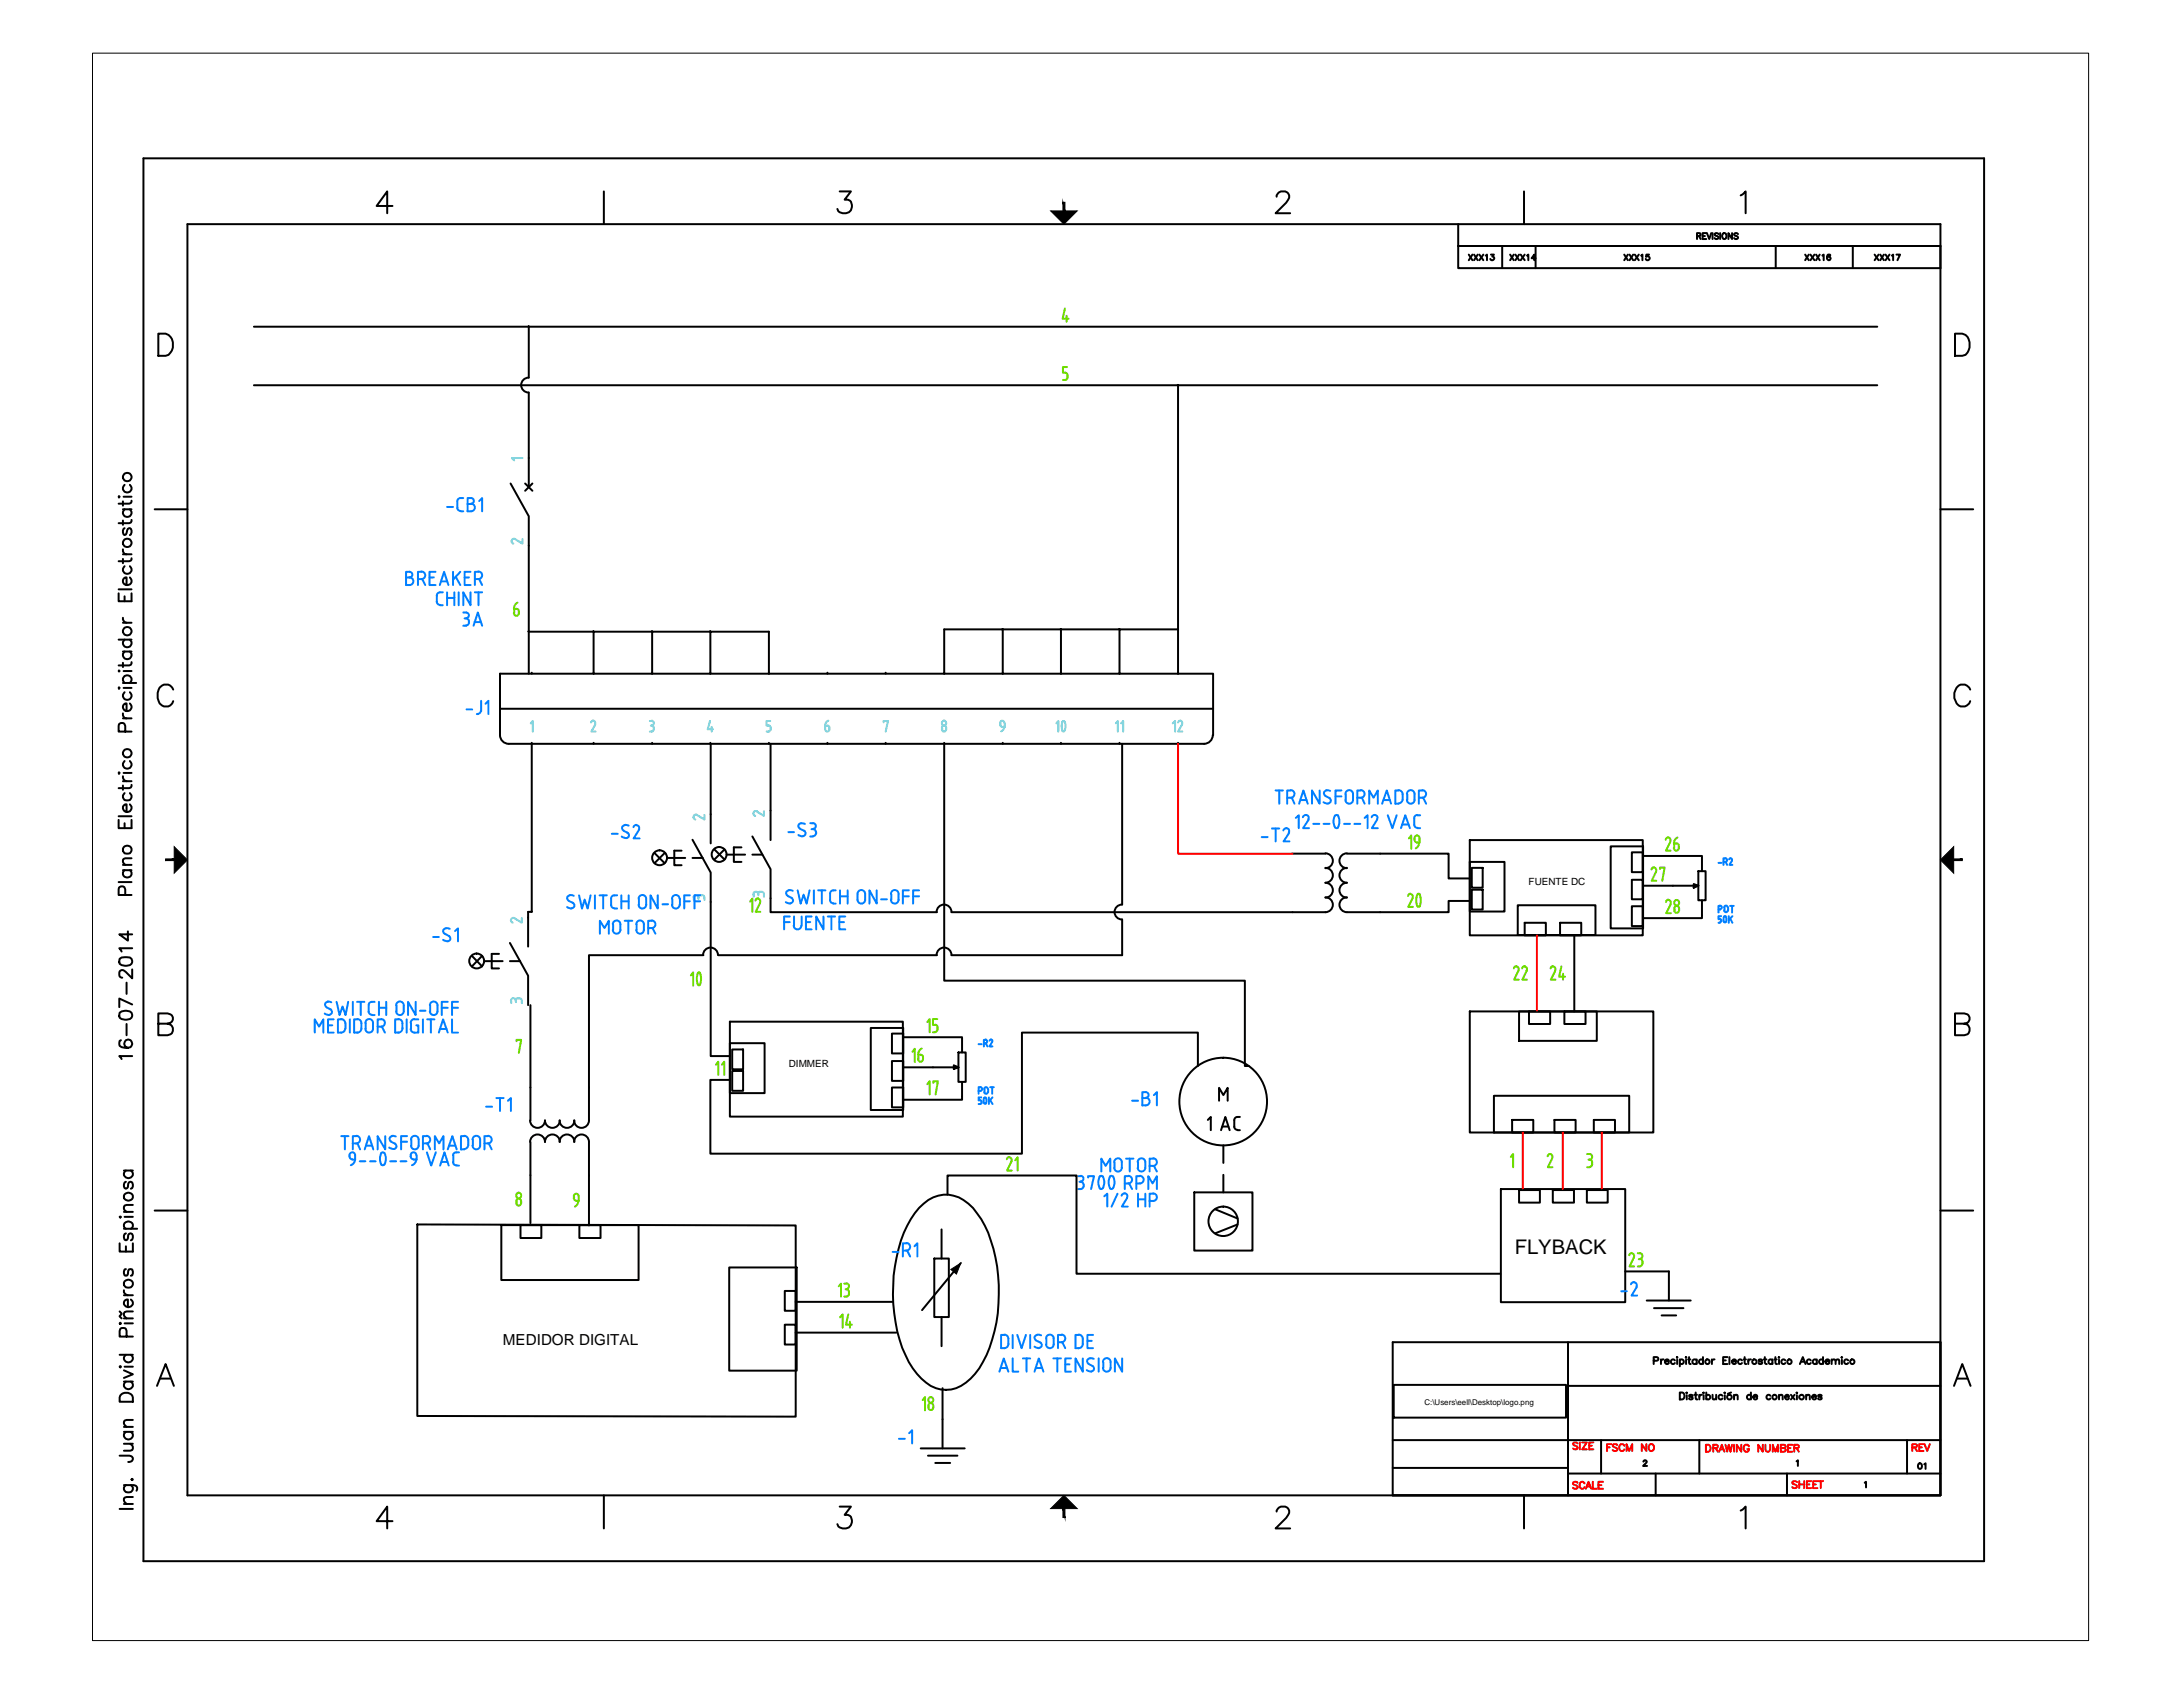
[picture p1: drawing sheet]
<svg xmlns="http://www.w3.org/2000/svg" width="279mm" height="216mm" viewBox="0 0 279 216" stroke-linecap="round" stroke-linejoin="round" font-family="sans-serif">
<defs><g id="words">
<text font-size="2.6" x="193.9" y="160.5">FLYBACK</text>
<text font-size="1.9" x="64.4" y="172.1">MEDIDOR DIGITAL</text>
<g font-size="1.3">
<text x="195.7" y="113.3">FUENTE DC</text>
<text x="101" y="136.6">DIMMER</text>
</g>
<text font-size="1" x="182.3" y="179.8">C:\Users\eell\Desktop\logo.png</text>
</g></defs>
<!-- layer: Viewport -->
<path d="M248.4 171.8v19.6h-70.1" fill="none" stroke="#000" stroke-width=".25"/>
<!-- layer: Title Block -->
<g fill="none" stroke="#000" stroke-width=".25">
<path d="M18.4 20.3h235.5v179.5h-235.5zM24 28.7h224.4v162.7h-224.4zM50.2 26.4h-2l1.4-1.9v2.8M77.3 24.5v4.2M107.5 24.5h1.4l-.8 1.1h.4a.97 .97 0 0 1 .4 1.3 .97 .97 0 0 1-1.4 .3l-.2-.2-.1-.3M163.4 25.2a.77 .77 0 0 1 .5-.7h.6a.68 .68 0 0 1 .4 1.1l-.3 .3-1.3 1.4h1.8M186.6 31.5v2.8h61.8M186.6 28.7v2.8M186.6 31.5h61.8M192.3 31.5v2.8M195.1 24.5v4.2M196.5 31.5v2.8"/>
<path d="M217.2 30.2h.4v-.3l-.4-.1v.8M217.5 30.2l.2 .4M217.9 30.2h.3M218.4 29.8h-.5v.8h.5M218.5 29.8l.3 .8 .2-.8M219.2 29.8v.8M219.9 30l-.2-.2-.3 .2 .2 .2 .3 .1v.1a.28 .28 0 0 1-.2 .2 .28 .28 0 0 1-.3-.1M220.2 29.8v.8M220.5 29.9a.35 .35 0 0 1 .5 .3 .35 .35 0 0 1-.5 .4l-.1-.3zM221.7 29.8v.8l-.5-.8v.8M222.4 30l-.1-.2-.3 .1-.1 .1 .1 .1 .4 .2v.2l-.1 .1-.4-.1M222.8 25l.6-.5v2.8"/>
<path d="M227.3 31.5v2.8M237.1 31.5v2.8M20.3 42.7h.9a1.59 1.59 0 0 1 .4 2.7l-.4 .1h-.9zM250.2 42.7h.9a1.55 1.55 0 0 1 .7 2.4l-.2 .3-.5 .1h-.9zM19.8 65.2h4.2M248.4 65.2h4.1M22.2 88.3a1.03 1.03 0 0 0-1.2-.7 1.03 1.03 0 0 0-.8 1.1 1.55 1.55 0 0 0 .8 1.7 .94 .94 0 0 0 1.2-.7M252.2 88.3a.98 .98 0 0 0-1-.7 .98 .98 0 0 0-.9 .7 1.65 1.65 0 0 0 .6 2.1 1.02 1.02 0 0 0 1.3-.7M20.3 131h1.1l.4-.1a.6 .6 0 0 0 0-1.1l-.4-.1h-1.1v2.8h1.1a.74 .74 0 0 0 .8-.8 .74 .74 0 0 0-.8-.7M250.2 131h1.2l.4-.1a.65 .65 0 0 0 0-1.1l-.4-.1h-1.2v2.8h1.2l.4-.1a.76 .76 0 0 0 .3-.9 .76 .76 0 0 0-.7-.5M19.8 154.9h4.2M248.4 154.9h4.1"/>
<path d="M20.1 177.4l1.1-2.8 1.1 2.8M20.5 176.4h1.3M200.7 177.4h47.7M200.7 171.8v19.6M248.4 171.8h-70.1v19.6M250.1 177.4l1-2.8 1.1 2.8M250.5 176.4h1.3M50.2 194.7h-2l1.4-1.9v2.8M77.3 191.4v4.2M107.5 192.8h1.4l-.8 1.1h.4a.97 .97 0 0 1 .4 1.4 .97 .97 0 0 1-1.4 .2l-.2-.1-.1-.3M163.4 193.4a.79 .79 0 0 1 .5-.6h.6a.68 .68 0 0 1 .4 1.1l-.3 .4-1.3 1.3h1.8M178.3 187.9h22.4"/>
<path d="M178.3 184.3h70.1M195.1 191.4v4.2M200.7 188.6h47.7M204.9 184.3v4.3M211.9 188.6v2.8M217.5 184.3v4.3M222.8 193.3l.6-.5v2.8M228.7 188.6v2.8M244.1 184.3v4.3"/>
</g>
<g fill="#000" stroke="#000" stroke-width=".13">
<path d="M134.5 27h3.4l-1.7 1.7zM22.3 108.4l1.7 1.7-1.7 1.6zM248.4 110.1l1.6-1.7v3.3zM136.2 191.4l1.7 1.7h-3.4z"/>
<path d="M136 25.9l.3 1.1v-1.1zM136 25.9l.3 1.1h-.3z"/>
<path d="M21.2 109.9v.2l1.1-.2zM21.2 110.1l1.1-.2v.2z"/>
<path d="M250 110.1h1.1v-.2zM250 109.9h1.1l-1.1 .2z"/>
<path d="M136 193.1v1.1h.3zM136 193.1h.3v1.1z"/>
</g>
<!-- layer: 0 -->
<g fill="none" stroke="#000" stroke-width=".25">
<path d="M188 32.6l.5 .7M188.5 32.6l-.5 .7M188.7 32.6l.4 .7M189.1 32.6l-.4 .7M189.3 32.6l.6 .7M189.9 32.6l-.6 .7M190.1 32.7l.2-.1v.7M190.8 32.6h.4l-.2 .2a.24 .24 0 0 1 .2 .3 .24 .24 0 0 1-.2 .2 .24 .24 0 0 1-.3-.2M193.3 32.6l.4 .7M193.7 32.6l-.4 .7M194 32.6l.4 .7M194.4 32.6l-.4 .7"/>
<path d="M194.6 32.6l.5 .7M195.1 32.6l-.5 .7M195.4 32.7l.2-.1v.7M196.5 33h-.5l.4-.4v.7M207.9 32.6l.5 .7M208.4 32.6l-.5 .7M208.6 32.6l.4 .7M209 32.6l-.4 .7M209.2 32.6l.5 .7M209.7 32.6l-.5 .7M210 32.7l.2-.1v.7M211.1 32.6h-.4v.3a.26 .26 0 0 1 .4 0 .26 .26 0 0 1-.1 .4 .26 .26 0 0 1-.4-.2"/>
<path d="M231 32.6l.5 .7M231.5 32.6l-.5 .7M231.7 32.6l.5 .7M232.2 32.6l-.5 .7M232.4 32.6l.5 .7M232.9 32.6l-.5 .7M233.2 32.7l.2-.1v.7M234.3 32.7l-.1-.1a.37 .37 0 0 0-.4 .3 .37 .37 0 0 0 .2 .4 .23 .23 0 0 0 .3-.2 .23 .23 0 0 0-.2-.3 .23 .23 0 0 0-.3 .2M239.9 32.6l.5 .7M240.4 32.6l-.5 .7M240.7 32.6l.4 .7M241.1 32.6l-.4 .7"/>
<path d="M241.3 32.6l.5 .7M241.8 32.6l-.5 .7M242.1 32.7l.2-.1v.7M242.7 32.6h.5l-.3 .7M248.4 31.5v2.8M15.2 75.9v1h1.6v-1M15.2 75.4h1.6M15.2 63.5l.1 .1-.1 .1zM15.7 79.1a.57 .57 0 0 0 .5 .6M15.7 70.3a.52 .52 0 0 0 .5 .6M15.7 64.2v.5M15.7 66.6v.6"/>
<path d="M15.7 71.5v.6M15.7 79.7h1.1M15.7 70.9h1.1M15.7 65.2h1.1M15.8 63.6h1M15.9 72.5a.55 .55 0 0 0 0 .8 .55 .55 0 0 0 .8 0 .55 .55 0 0 0-.1-.8M15.9 67.6a.54 .54 0 0 0 0 .9l.2-.1 .3-.7 .2-.1a.54 .54 0 0 1 0 .9M15.9 65.2a.55 .55 0 0 0 0 .8 .55 .55 0 0 0 .8 0 .55 .55 0 0 0-.1-.8M15.9 62a.55 .55 0 0 0 0 .9 .55 .55 0 0 0 .8 0 .55 .55 0 0 0-.1-.9M15.9 76.3v.6M16.6 73.9a.54 .54 0 0 1 .1 .8 .54 .54 0 0 1-.7 .1 .54 .54 0 0 1-.1-.8l.3-.1v1M16.8 71.4l-.1 .3-.2 .1h-1.3"/>
<path d="M16.8 66.5l-.1 .4-.2 .1h-1.3M16.8 64.1l-.1 .3-.2 .1h-1.3M15.2 81.9h1.6M15.2 98.8l.1 .1-.1 .1zM15.2 88h.1l-.1 .1zM15.2 85.8l.1 .1h-.1zM15.7 99.3a.57 .57 0 0 0 .5 .7M15.7 91.3a.52 .52 0 0 0 .5 .6M15.7 84.8v.6M15.7 100h1.1M15.7 91.9h1.1M15.7 87.4h1.7"/>
<path d="M15.7 83.4h1.1M15.8 98.9h1M15.8 88h1M15.8 85.9h1M15.9 97.4a.55 .55 0 0 0 0 .8 .55 .55 0 0 0 .8 0 .55 .55 0 0 0-.1-.8M15.9 88.6a.55 .55 0 0 0 0 .8 .55 .55 0 0 0 .8 0 .55 .55 0 0 0-.1-.8M15.9 87.4a.55 .55 0 0 1 0-.8 .55 .55 0 0 1 .8 0 .55 .55 0 0 1-.1 .8M15.9 83.4a.55 .55 0 0 0 0 .8 .55 .55 0 0 0 .8 0 .55 .55 0 0 0-.1-.8M15.9 81.9a.55 .55 0 0 0 0 .8 .55 .55 0 0 0 .8 0 .55 .55 0 0 0-.1-.8M16 93.6v-.7l-.1-.3a.44 .44 0 0 0-.4-.1 .44 .44 0 0 0-.3 .4v.7h1.6M16.6 90a.54 .54 0 0 1 .1 .8 .54 .54 0 0 1-.7 .1 .54 .54 0 0 1-.1-.8l.3-.1v1M16.8 84.7l-.1 .4-.2 .1h-1.3"/>
<path d="M15.2 104.9v1.1h1.6v-1.1M15.2 112.9h1.6M15.2 104.5h1.6M15.7 111.4h1.1M15.7 110.7h1.1M15.7 100.5v.6M15.8 108.4a.56 .56 0 0 1 .9 0 .56 .56 0 0 1-.2 .9 .56 .56 0 0 1-.8-.4zM15.9 111.4a.53 .53 0 0 0 0 .7 .53 .53 0 0 0 .8 0 .53 .53 0 0 0-.1-.7M15.9 101.5a.55 .55 0 0 0 0 .8 .55 .55 0 0 0 .8-.1 .5 .5 0 0 0-.1-.7M15.9 105.4v.6M16 114.5v-.7l-.1-.3a.44 .44 0 0 0-.4-.1 .44 .44 0 0 0-.3 .4v.7h1.6M16.4 119.2v1.2l-1.1-.8h1.6"/>
<path d="M16.6 102.9a.54 .54 0 0 1 .1 .8 .54 .54 0 0 1-.7 .1 .54 .54 0 0 1-.1-.8l.3-.1v1M16.8 109.8h-.8l-.2 .1-.1 .4 .3 .4M16.8 100.4l-.1 .4-.2 .1h-1.3M188.1 107.5h22.2v12.2h-22.2zM188.1 110.3h4.5v6.4h-4.5zM188.4 111.1h1.4v2.5h-1.4zM188.4 113.9h1.4v2.5h-1.4zM194.3 115.9h9.9v3.8h-9.9zM195.1 118.1h2.8v1.6h-2.8zM199.7 118.1h2.7v1.6h-2.7zM206.1 108.3h4.2v10.5h-4.2zM208.9 109.1h1.4v2.5h-1.4z"/>
<path d="M208.9 112.6h1.4v2.5h-1.4zM208.9 116h1.4v2.5h-1.4zM15.3 129.6a1.26 1.26 0 0 1 1.5 0 .55 .55 0 0 1-.2 .8 1.4 1.4 0 0 1-1.3-.2zM15.3 122.7a1.46 1.46 0 0 1 1.5 0 .55 .55 0 0 1-.2 .8 1.4 1.4 0 0 1-1.3-.2zM15.5 133.1l-.2 .1a.61 .61 0 0 0 .3 .8 1.13 1.13 0 0 0 1.2-.2 .53 .53 0 0 0-.2-.7 .53 .53 0 0 0-.7 .4 .53 .53 0 0 0 .5 .6M16.2 125.8v1.4M16.2 131v1.5M16.9 135.2h-1.6l.3 .3M16.9 128.6l-1.6-.8v1.1M16.9 124.1v1.1l-.8-.8a.49 .49 0 0 0-.8-.1 .58 .58 0 0 0 .3 .8M16.9 121.4h-1.6l.3 .4M93.4 130.8h22.2v12.1h-22.2z"/>
<path d="M93.4 133.5h4.5v6.4h-4.5zM93.7 134.3h1.4v2.5h-1.4zM93.7 137.1h1.4v2.5h-1.4zM111.4 131.6h4.2v10.5h-4.2zM114.2 132.3h1.4v2.5h-1.4zM114.2 135.8h1.4v2.5h-1.4zM114.2 139.2h1.4v2.5h-1.4zM188.1 129.4h23.5v15.5h-23.5zM194.4 129.4h10v3.8h-10zM195.7 129.4h2.7v1.6h-2.7zM200.2 129.4h2.7v1.6h-2.7zM15.3 159.1v1.1h1.7v-1.1"/>
<path d="M15.3 155.7h.2l-.1 .1zM15.9 157.3h1.7M15.9 155.1h1.1M15.9 149.8h1.1M15.9 152.9a.57 .57 0 0 1 .8-.2 .57 .57 0 0 1 .2 .7 .57 .57 0 0 1-.7 .2 .57 .57 0 0 1-.3-.7zM15.9 155.7h1.1M16.1 157.8a.5 .5 0 0 0-.3 .5 .5 .5 0 0 0 .3 .4l.3-.2 .1-.6 .2-.1a.5 .5 0 0 1 .3 .5 .5 .5 0 0 1-.3 .4M16.1 157.3a.53 .53 0 0 1-.1-.8 .53 .53 0 0 1 .7-.1 .47 .47 0 0 1 .3 .4 .47 .47 0 0 1-.3 .5M16.1 151.2a.51 .51 0 0 0 0 .9l.3-.2 .1-.6 .2-.1a.51 .51 0 0 1 0 .9M16.1 149.8a.54 .54 0 0 0-.1 .8 .54 .54 0 0 0 .8 0 .54 .54 0 0 0-.1-.8M16.1 159.5v.7M17 154.2h-.8l-.3 .1v.4l.3 .4"/>
<path d="M53.4 156.7l48.4 .1v24.5l-48.4-.1zM64.2 156.8h17.5v7h-17.5zM66.6 156.8h2.7v1.6h-2.7zM74.2 156.8h2.7v1.6h-2.7zM117.6 154.6a4.3 4.3 0 0 1 5.7-1 9.7 9.7 0 0 1 3.5 5.2 21.6 21.6 0 0 1-.5 14.6 7.9 7.9 0 0 1-3.9 4.3 4.1 4.1 0 0 1-4.5-1.3 13.9 13.9 0 0 1-3.4-8.3 20.7 20.7 0 0 1 1.6-11.2l.5-.9zM191.2 140.2h17.3v4.7h-17.3zM192.1 152.2h15.9v14.5h-15.9zM193.5 143.3h2.7v1.6h-2.7zM194.4 152.3h2.7v1.6h-2.7zM198.7 152.3h2.8v1.6h-2.8zM199 143.3h2.7v1.6h-2.7zM203.1 152.3h2.7v1.6h-2.7z"/>
<path d="M204 143.3h2.7v1.6h-2.7zM15.3 169.4l.1-.1 .1 .1h-.1zM15.3 167.8l.3 .3-.3 .3 .3 .3M15.3 173.4h1.7M15.4 178.6a.92 .92 0 0 1 1.6 .2v.6h-1.7zM15.4 174.8l.1 .1-.1 .1-.1-.1zM15.9 175.4l1.1 .5-1.1 .4M15.9 165.1a.56 .56 0 0 0 .5 .7M15.9 176.8h1.1M15.9 168.7h1.1M15.9 165.8h1.1M15.9 164a.56 .56 0 0 1 .9-.1 .56 .56 0 0 1-.1 .8 .57 .57 0 0 1-.7 0 .57 .57 0 0 1-.1-.7z"/>
<path d="M15.9 174.9h1.1M15.9 169.4h1.1M16.1 176.8a.54 .54 0 0 0-.1 .8 .54 .54 0 0 0 .8 0 .54 .54 0 0 0-.1-.8M16.1 173.4a.54 .54 0 0 0-.1 .8 .54 .54 0 0 0 .8 0 .54 .54 0 0 0-.1-.8M16.1 162.4l-.2 .1v.2v.5h.4l.1-.6a.35 .35 0 0 1 .5-.1l.1 .5-.1 .2-.2 .1M16.2 171.1v-.8l-.2-.3a.47 .47 0 0 0-.7 .3v.8h1.7M16.7 166.3a.54 .54 0 0 1 .2 .8 .54 .54 0 0 1-.8 .1 .54 .54 0 0 1-.1-.8l.4-.1v1M17 167.8h-.8l-.3 .1v.4l.3 .4M93.3 162.2h8.7v13.2h-8.7zM100.4 165.2h1.4v2.6h-1.4zM100.4 169.5h1.4v2.6h-1.4zM178.4 177.2h22v4.2h-22z"/>
<path d="M211.7 174.1h.5v-.1v-.2l-.5-.1v.9M212.6 174v.6M212.9 174h-.2l-.1 .2M213.1 174.2h.5a.28 .28 0 0 0-.3-.2 .28 .28 0 0 0-.3 .3 .28 .28 0 0 0 .3 .3l.3-.2M214.4 174.1a.28 .28 0 0 0-.5 0 .28 .28 0 0 0 0 .4 .28 .28 0 0 0 .5-.1M214.7 173.7v.1zM214.7 174v.6M215 174.1a.28 .28 0 0 1 .4 0 .28 .28 0 0 1 0 .4 .28 .28 0 0 1-.4-.1M215 178.2h.3a.47 .47 0 0 1 .3 .5 .47 .47 0 0 1-.3 .4h-.3zM215 174v.9M215.8 173.7v.1zM215.8 174v.6"/>
<path d="M215.9 178.2v.1zM215.9 178.5v.6M216.1 174h.3M216.2 173.7v.7v.1l.2 .1M216.6 178.6l-.1-.1h-.3v.2l.4 .1v.2l-.1 .1-.3-.1M216.9 178.5h.3M217 178.2v.7l.1 .2h.1M217.2 174.1a.3 .3 0 0 0-.5-.1 .3 .3 0 0 0 0 .5 .3 .3 0 0 0 .5-.1M217.2 174v.6M217.5 178.5v.6M217.8 178.5h-.2l-.1 .3M218 174.1a.28 .28 0 0 0-.5 0 .28 .28 0 0 0 0 .4 .28 .28 0 0 0 .5-.1"/>
<path d="M218 173.7v.9M218 178.2v.1zM218 178.5v.6M218.4 178.6a.28 .28 0 0 1 .4 0 .28 .28 0 0 1 0 .4 .28 .28 0 0 1-.4 0M218.4 178.2v.9M219.1 174v.6M219.2 178.5v.6h.2l.3-.2M219.4 174h-.2l-.1 .2M219.7 178.5v.6M220.5 178.6a.28 .28 0 0 0-.5 0 .28 .28 0 0 0 0 .4 .28 .28 0 0 0 .5 0M220.5 174.1h.4M220.8 178.2v.1z"/>
<path d="M220.8 178.5v.6M221.1 173.7h-.6v.9h.6M221.3 173.7v.9M221.6 178.2l-.5 .2M221.7 174.2h.5a.28 .28 0 0 0-.3-.2 .28 .28 0 0 0-.3 .3 .28 .28 0 0 0 .3 .3l.3-.2M221.9 178.7l.3-.2h.2v.6M221.9 178.5v.6M223 174.1a.28 .28 0 0 0-.5 0 .28 .28 0 0 0 0 .4 .28 .28 0 0 0 .5-.1M223.2 174h.3M223.3 173.7v.7v.1l.2 .1M223.8 174v.6M224.1 174h-.2l-.1 .2"/>
<path d="M224.1 178.6a.28 .28 0 0 0-.4 0 .28 .28 0 0 0 0 .4 .28 .28 0 0 0 .4 0M224.1 178.2v.9M224.4 178.8h.5a.28 .28 0 0 0-.3-.3 .28 .28 0 0 0-.3 .3 .28 .28 0 0 0 .3 .3l.3-.1M225.5 174.1l-.1-.1-.3 .1 .4 .2v.2l-.3 .1-.1-.2M225.7 174h.4M225.9 173.7v.7l.2 .2M226.6 178.6a.28 .28 0 0 0-.4 0 .28 .28 0 0 0 0 .4 .28 .28 0 0 0 .4 0M226.9 174.1a.28 .28 0 0 0-.5 0 .28 .28 0 0 0 0 .4 .28 .28 0 0 0 .5-.1M226.9 174v.6M227.1 174h.3M227.2 173.7v.7l.1 .1 .1 .1M227.7 173.7v.1z"/>
<path d="M227.7 178.7l.2-.2h.2l.1 .6M227.7 174v.6M227.7 178.5v.6M228.5 178.8h.5a.28 .28 0 0 0-.3-.3 .28 .28 0 0 0-.3 .3 .28 .28 0 0 0 .3 .3l.3-.1M228.5 174.1a.28 .28 0 0 0-.4 0 .28 .28 0 0 0 0 .4 .28 .28 0 0 0 .4-.1M229.2 178.5l.5 .6M229.7 178.5l-.5 .6M230 178.2v.1zM230 178.5v.6M230.4 174.6l.3-.9 .4 .9M230.5 174.3h.5M231.2 178.7l.2-.2h.2v.6"/>
<path d="M231.2 178.5v.6M231.8 174.1a.28 .28 0 0 0-.5 0 .28 .28 0 0 0 0 .4 .28 .28 0 0 0 .5-.1M231.9 178.8h.5a.28 .28 0 0 0-.3-.3 .28 .28 0 0 0-.2 .3 .28 .28 0 0 0 .2 .3l.3-.1M232.5 174.1a.28 .28 0 0 0-.4 0 .28 .28 0 0 0 0 .4 .28 .28 0 0 0 .4-.1M232.5 174v.6M233.2 178.6l-.2-.1h-.3v.2l.4 .1 .1 .2-.2 .1-.3-.1M233.3 174.1a.28 .28 0 0 0-.4 0 .28 .28 0 0 0 0 .4 .28 .28 0 0 0 .4-.1M233.3 173.7v.9M233.6 174.2h.5a.28 .28 0 0 0-.3-.2 .28 .28 0 0 0-.2 .3 .28 .28 0 0 0 .2 .3l.3-.2M234.4 174.1l.2-.1h.3v.1v.5M234.4 174v.6M234.9 174.1l.2-.1h.3v.6"/>
<path d="M235.7 173.7v.1zM235.7 174v.6M236.5 174.1a.28 .28 0 0 0-.4 0 .28 .28 0 0 0 0 .4 .28 .28 0 0 0 .4-.1M248.4 171.8v19.6h-70.1M15.3 186.3h1.3l.2 .1a.36 .36 0 0 1 0 .6l-.4 .1M15.3 193.1h1.7M15.9 190.1h1.2h.3l.2 .3-.1 .4M15.9 192.5h1.1M15.9 184.8h1.1M15.9 183.2h1.1M15.9 182.6h1.1M16.1 190.1a.51 .51 0 0 0-.2 .6 .51 .51 0 0 0 .6 .3 .49 .49 0 0 0 .5-.4 .49 .49 0 0 0-.3-.5"/>
<path d="M16.1 183.2a.54 .54 0 0 0-.1 .8 .54 .54 0 0 0 .8 0 .54 .54 0 0 0-.1-.8M16.7 184.8l.3 .4-.1 .4-.2 .1h-.8M16.8 189.3h.1h.1l-.1 .1zM17 191.6h-.8l-.3 .1v.4l.3 .4M17 181.7h-.8l-.3 .1v.4l.3 .4M210.3 187.1l.2-.2h.1l.2 .1-.1 .2-.4 .4h.5M229.9 187l.2-.1v.7M238.7 189.8l.1-.2v.8M245.5 187.4l.1-.1a.32 .32 0 0 1 .4 .3 .32 .32 0 0 1-.4 .3l-.1-.2zM246.3 187.4l.2-.1v.7"/>
<circle cx="16.3" cy="69.5" r=".56"/>
<circle cx="16.3" cy="61.1" r=".56"/>
<circle cx="16.3" cy="80.8" r=".56"/>
<circle cx="16.3" cy="96.4" r=".56"/>
<circle cx="218.5" cy="174.3" r=".29"/>
<circle cx="221.3" cy="178.8" r=".31"/>
<circle cx="224.5" cy="174.3" r=".29"/>
<circle cx="227.1" cy="178.8" r=".29"/>
<circle cx="229" cy="174.3" r=".29"/>
<circle cx="230.6" cy="178.8" r=".3"/>
<circle cx="237.1" cy="174.3" r=".29"/>
</g>
<!-- layer: TB_LABELS -->
<g fill="none" stroke="#f00" stroke-width=".25">
<path d="M201.9 189.8l-.2-.2-.4 .2 .1 .2 .4 .1 .1 .2v.1l-.2 .1-.4-.1M201.9 184.7l-.2-.1-.4 .1 .1 .2 .4 .2 .1 .1v.2l-.2 .1-.4-.1M202.2 184.6v.9M202.5 184.6h.6l-.6 .9h.6M202.8 189.9a.33 .33 0 0 0-.4-.3 .33 .33 0 0 0-.2 .4v.2a.33 .33 0 0 0 .2 .3 .33 .33 0 0 0 .4-.2M203 190.5l.3-.9 .4 .9M203.1 190.2h.4M203.4 185h.3M203.9 189.6v.9h.5M203.9 184.6h-.5v.9h.5M204.6 190.1h.4M205.2 189.6h-.6v.9h.6"/>
<path d="M205.7 185.2h.3M206.2 184.8h-.5v.9M207 184.9l-.2-.1-.4 .1 .1 .3 .4 .1 .1 .1v.2l-.2 .1-.4-.1M207.9 185a.33 .33 0 0 0-.4-.2 .33 .33 0 0 0-.3 .4v.2a.33 .33 0 0 0 .3 .3 .33 .33 0 0 0 .4-.2M208.2 185.7v-.9l.3 .9 .4-.9v.9M210.7 184.8v.9l-.6-.9v.9M211.2 184.9a.42 .42 0 0 1 .5 .4 .42 .42 0 0 1-.5 .4l-.2-.3 .1-.4zM218.3 184.9h.3a.47 .47 0 0 1 .3 .4 .47 .47 0 0 1-.3 .5h-.3zM219.3 185.3h.5l.1-.1-.1-.2-.5-.1v.9M219.6 185.3l.3 .5M220 185.8l.4-.9 .3 .9M220.2 185.5h.4"/>
<path d="M220.8 184.9l.3 .9 .2-.9 .2 .9 .2-.9M221.9 184.9v.9M222.9 184.9v.9l-.6-.9v.9M223.8 185.1v-.1a.43 .43 0 0 0-.7 .3 .43 .43 0 0 0 .5 .5l.2-.2v-.2h-.2M225.6 184.9v.9l-.6-.9v.9M226 184.9v.6l.2 .3 .3-.1 .1-.8M226.9 185.8v-.9l.3 .9 .4-.9v.9M227.9 185.3h.6v-.2l-.2-.2h-.4v.9l.6-.1v-.2l-.2-.2M228.8 185.3h.4M229.4 184.9h-.6v.9h.6M229.6 185.3h.6v-.1v-.2l-.6-.1v.9M229.9 185.3l.3 .5"/>
<path d="M230 189.7l-.2-.1-.4 .1 .1 .2 .4 .2 .1 .1v.1l-.2 .1-.4-.1M230.3 189.6v.8M230.3 190h.6M230.9 189.6v.8M231.3 190h.3M231.8 189.6h-.5v.8h.5M232.1 190h.3M232.6 189.6h-.5v.8h.5M232.7 189.6h.6M233 189.6v.8M244.8 185.2h.5v-.1v-.2l-.5-.1v.9M245.1 185.2l.2 .5"/>
<path d="M245.6 185.2h.4M246.2 184.8h-.6v.9h.6M246.3 184.8l.4 .9 .3-.9"/>
</g>
<!-- layer: WHT_12_THHN -->
<g fill="none" stroke="#000" stroke-width=".25">
<path d="M32.5 41.8h207.8M32.5 49.3h207.8M67.7 48.3a.95 .95 0 0 0-1 1 .95 .95 0 0 0 1 .9M67.7 41.8v6.5M67.7 50.2v8.4M150.8 49.3v36.9M67.7 69.8v16.4M67.7 80.8h8.3M68.1 95.2v21.5h-.5v.7M83.5 80.8h-7.5v5.4M90.9 80.8h-7.4v5.4M90.9 86.2v-5.4h7.5v5.4"/>
<path d="M91 95.2v9M98.6 95.2v8.5M120.8 86.2v-5.7h7.5v5.7M120.8 95.2v30.3h38.5v10.9h.5M128.3 80.5h7.5v5.7M135.8 80.5h7.5M143.6 95.2v20.6M150.8 80.5h-7.5v5.7M91 115.4v19.8h2.4M98.6 115v1.7h21.3M119.9 116.7a.95 .95 0 0 1 .9-.9 .95 .95 0 0 1 1 .9h43.6M143.6 115.8a.95 .95 0 0 0-1 .9 .95 .95 0 0 0 1 1"/>
<path d="M143.6 117.7v4.5h-21.8a.95 .95 0 0 0-1-.9 .95 .95 0 0 0-.9 .9M176.6 109.2h8.8v3.2h2.6M188 115.3h-2.6v1.4h-8.8M201.5 119.7v9.7M210.3 109.5h7.5M210.3 113.4h3.8M217.8 117.1v.4h-7.5M67.9 128.6v10.6M90 122.2h-14.6v17M91.9 122.2a.95 .95 0 0 0-1-.9 .95 .95 0 0 0-.9 .9M91.9 122.2h28M115.6 132.7h7.5"/>
<path d="M115.6 136.6h3.8M153.3 136.4v-4.2h-22.5v15.4h-39.9v-9.4h2.5M67.9 150.4v6.1M75.4 150.4v6.4M121.3 152.9v-2.5h16.5v12.6h54.2M123.1 140.3v.4h-7.5M101.8 170.5h12.9M101.8 166.6h12.4M120.6 177.7v3.9M208 162.7h5.6"/>
</g>
<!-- layer: SYMS -->
<g fill="none" stroke="#000" stroke-width=".25">
<path d="M67.7 41.8h.1M67.7 58.6v3.7M150.8 49.3h.1M65.3 61.9l2.4 4.2v3.7M67.2 61.9l.9 .9M68.1 61.9l-.9 .9M64 94.1a1.12 1.12 0 0 0 1.1 1.1M64 94.1v-7.9h91.3v7.9M64 90.7h91.3M65.1 95.2h89M67.7 80.8h.1M76 80.8h.1"/>
<path d="M83.5 80.8h.1M90.9 80.8h.1M128.3 80.5h.1M135.8 80.5h.1M143.3 80.5h.1M150.8 80.5h.1M155.2 94.1a1.12 1.12 0 0 1-1.1 1.1M67.6 117.4v3.7M68.1 116.7h.1M83.8 109.2l1.3 1.3M85.1 109.2l-1.3 1.3M85.4 109.8h2.3"/>
<path d="M87.2 108.9h-.9v1.8h.9M88.6 107.5l2.4 4.2v3.7M88.6 109.8h1.3M91 104.2v3.7M91.4 108.7l1.3 1.3M92.7 108.7l-1.3 1.3M93 109.4h2.4M94.9 108.4h-1v1.9h1M96.3 107l2.3 4.2v3.8M96.3 109.4h1.3M98.6 103.7v3.8M165.4 109.2h4.3"/>
<path d="M169.6 111.1a.95 .95 0 0 1 1 .9 .95 .95 0 0 1-1 1 .95 .95 0 0 1 1 .9 .95 .95 0 0 1-1 1M169.6 109.2a.95 .95 0 0 1 1 1 .95 .95 0 0 1-1 .9M169.6 114.8a.95 .95 0 0 1 1 1 .95 .95 0 0 1-1 .9h-4.2M172.4 111.1a.95 .95 0 0 0-1 .9 .95 .95 0 0 0 1 1 .95 .95 0 0 0-1 .9 .95 .95 0 0 0 1 1M172.4 109.2a.95 .95 0 0 0-1 1 .95 .95 0 0 0 1 .9M172.4 114.8a.95 .95 0 0 0-1 1 .95 .95 0 0 0 1 .9h4.2M172.4 109.2h4.2M214.1 113.4h3.3M216.8 113.1l.6 .3-.6 .2zM217.4 111.5h.9v3.7h-.9zM217.8 109.6v1.9M217.8 115.2v1.9"/>
<path d="M60.4 122.3l1.3 1.4M61.7 122.3l-1.3 1.4M62 123h2.3M63.9 122.1h-1v1.8h1M65.3 120.7l2.3 4.2v3.7M65.3 123h1.3M67.9 139.2v4.2M75.4 139.2v4.2M119.4 136.6h3.3M122.1 136.3l.6 .3-.6 .2zM122.7 134.7h.9v3.8h-.9zM123.1 132.8v1.9"/>
<path d="M123.1 138.5v1.8M67.8 143.4a.95 .95 0 0 0 1 .9 .95 .95 0 0 0 1-.9 .95 .95 0 0 0 .9 .9 .95 .95 0 0 0 1-.9M67.9 146.2v4.2M71.6 143.4a.95 .95 0 0 0 1 .9 .95 .95 0 0 0 .9-.9M71.7 146.1a.95 .95 0 0 0-1-.9 .95 .95 0 0 0-.9 .9 .95 .95 0 0 0-1-.9 .95 .95 0 0 0-1 .9M73.5 143.4a.95 .95 0 0 0 .9 .9 .95 .95 0 0 0 1-.9M73.5 146.1a.95 .95 0 0 0-.9-.9 .95 .95 0 0 0-1 .9M75.4 146.1a.95 .95 0 0 0-1-.9 .95 .95 0 0 0-.9 .9M75.4 146.2v4.2M120.5 157.3v3.8M152.9 152.6h7.4v7.4h-7.4zM155.5 154.8l2.9 1.1"/>
<path d="M156.6 146.6v2.2M156.6 150.4v2.2M158.4 156.7l-2.9 1.1M119.6 161.1h1.8v7.5h-1.8zM120.5 168.6v3.7M123 161.7l-5 6M210.8 166.4h5.6M211.7 167.4h3.8M212.7 168.3h1.8M213.6 162.7v3.7M117.8 185.4h5.7M118.8 186.3h3.7"/>
<path d="M119.7 187.2h1.9M120.6 181.6v3.8"/>
<circle cx="67.7" cy="41.8" r=".02"/>
<circle cx="150.8" cy="49.3" r=".02"/>
<circle cx="67.7" cy="80.8" r=".02"/>
<circle cx="76" cy="80.8" r=".02"/>
<circle cx="83.4" cy="80.8" r=".02"/>
<circle cx="90.9" cy="80.8" r=".02"/>
<circle cx="128.3" cy="80.5" r=".02"/>
<circle cx="135.8" cy="80.5" r=".02"/>
<circle cx="143.3" cy="80.5" r=".02"/>
<circle cx="150.8" cy="80.5" r=".02"/>
<circle cx="68" cy="116.7" r=".02"/>
<circle cx="84.4" cy="109.8" r=".95"/>
<circle cx="92" cy="109.4" r=".95"/>
<circle cx="61" cy="123" r=".95"/>
<circle cx="156.6" cy="141" r="5.6"/>
<circle cx="156.6" cy="156.3" r="1.88"/>
</g>
<!-- layer: TERMS -->
<g fill="none" stroke="#6eddc1" stroke-width=".25">
<path d="M66.9 58.6h-1.4l.3 .3M66 69a.32 .32 0 0 0-.5 .1 .32 .32 0 0 0 .2 .5M66.9 69v.6l-.9-.6M67.9 92.6l.3-.3v1.3M75.6 92.5l.3-.3a.32 .32 0 0 1 .2 .5M76.2 92.7l-.5 .9h.5M83.2 92.3h.2M83.4 92.2a.32 .32 0 0 1 .3 .4 .32 .32 0 0 1-.4 .3M83.4 92.8l.1 .1 .2 .2M83.7 93.3l-.2 .3h-.3M83.7 93.2v.1M90.9 92.3l-.3 1h.7"/>
<path d="M91.1 93v.6M98.3 92.8l.3 .2v.1M98.6 92.3h-.5v.6h.3M98.6 93.3l-.1 .3h-.4M98.7 93.2v.1M105.6 93.3v.2a.26 .26 0 0 0 .3 .1 .26 .26 0 0 0 .2-.1l.1-.2M105.6 92.9h.3M105.6 92.9v.4M105.9 92.9a.31 .31 0 0 1 .3 .4M106 92.2l-.3 .4-.1 .2M113.1 92.4v-.1h.6l-.3 1.3M120.6 93.3v.2a.26 .26 0 0 0 .2 .1 .26 .26 0 0 0 .3-.1v-.2"/>
<path d="M120.6 93.2v.1M121.1 93.1v-.1a.26 .26 0 0 0-.3-.2 .26 .26 0 0 0-.2 .2v.1M121.1 93.2v.1M128 92.7l.1 .3h.2M128 92.6v.1M128.3 93h.3M128.6 93l-.1 .2-.4 .4M128.6 92.5l-.1-.1a.26 .26 0 0 0-.2-.2 .26 .26 0 0 0-.3 .2v.1M128.6 92.6v.4M135.2 92.6l.3-.3v1.3M136 93.6h.1h.1M136 92.3a1.37 1.37 0 0 0 0 1.2"/>
<path d="M136.2 92.3h-.1h-.1M136.2 92.3a1.37 1.37 0 0 1 0 1.2M142.8 92.6l.3-.3v1.3M143.5 92.6l.2-.3v1.3M150.1 92.6l.3-.3v1.3M150.8 92.5l.3-.3a.32 .32 0 0 1 .2 .5l-.5 .9h.5M65.9 117.5a.32 .32 0 0 0-.5 .1 .32 .32 0 0 0 .2 .5M66.8 117.5v.6l-.9-.6M88.8 114.9a.34 .34 0 0 1 .4-.3 .34 .34 0 0 1 .2 .4M88.8 114.9v.3M89.2 104.3a.32 .32 0 0 0-.4 .1 .32 .32 0 0 0 .2 .5M89.7 114.5l-.3 .2v.2"/>
<path d="M89.7 114.6h.2M89.8 114.5l.3 .2 .1 .5M90.2 104.3v.6l-.9-.6M96.4 114.4a.32 .32 0 0 1 .3-.3 .32 .32 0 0 1 .4 .3M96.4 104.1l.3 .3M96.5 114.5v.3M96.9 103.8a.32 .32 0 0 0-.5 .3M97.1 114.5v.1M97.3 114.1l-.2 .2-.1 .1M97.4 114.2h.1M97.5 114.1l.2 .2 .1 .1M97.8 103.8v.6l-.9-.5"/>
<path d="M97.8 114.5v.3M65.4 128.1a.32 .32 0 0 1 .3-.4 .32 .32 0 0 1 .3 .4M65.4 128.1v.3M66 128.1v.2M66.3 127.7l-.3 .2v.2M66.3 127.8h.2M66.5 127.7l.1 .1 .2 .3M66.8 128.1v.3"/>
<circle cx="120.8" cy="92.5" r=".3"/>
</g>
<!-- layer: DESC -->
<g fill="none" stroke="#007fff" stroke-width=".25">
<path d="M52 73.9h.4M52.4 73.2a.36 .36 0 0 1 .4 .3 .36 .36 0 0 1-.4 .4 .49 .49 0 0 1 .5 .5 .49 .49 0 0 1-.5 .5M52.4 73.2h-.4v1.7h.4M53.9 73.1a.49 .49 0 0 1 .5 .5 .49 .49 0 0 1-.5 .5h-.4M54 73.2h-.5v1.7M54 74.1l.4 .8M55 73.9h.5M55.7 73.2h-.7v1.7h.7M56.3 74.9l.5-1.7 .6 1.7M56.3 75.8l-.3 .2-.1 .2 .1 1 .3 .2M56.3 77.5h.4M56.3 75.8h.4"/>
<path d="M56.5 74.4h.7M57.2 75.8v1.7M57.2 76.5h1M58 73.2v1.7M58.2 75.8v1.7M58.3 73.8l.6 1.1M58.7 75.8v1.7M58.9 73.2l-.9 1M59.3 78.4h.4M59.5 79.1h.2M59.5 73.9h.5M59.7 78.4a.36 .36 0 0 1 .3 .3 .36 .36 0 0 1-.3 .4"/>
<path d="M59.7 79.1l.1 .1 .2 .3M60 79.7l-.2 .3h-.1M60 79.5v.2M60.2 75.8v1.7l-.9-1.7v1.7M60.2 73.2h-.7v1.7h.7M60.7 79.6h.8M60.8 75.8h.9M60.8 74.1h.4M61.2 73.1a.49 .49 0 0 1 .5 .5 .49 .49 0 0 1-.5 .5M61.2 73.2h-.4v1.7M61.2 75.8v1.7M61.3 74.1l.4 .8"/>
<path d="M59.3 80.1h.4M60.6 80.1l.6-1.7 .5 1.7M72.6 116.1l.6 .2M72.8 115.3l.5 .3a.36 .36 0 0 1 .2 .4 .36 .36 0 0 1-.3 .2M72.9 114.6a.36 .36 0 0 0-.3 .3 .36 .36 0 0 0 .2 .4M73 114.5l.4 .1M74.1 114.6l.4 1.7 .3-1.2 .4 1.2 .4-1.7M76.1 114.6v1.7M76.7 114.6h1M76.8 119.5v-1.7l.6 1 .5-1v1.7M77.2 114.6v1.7M78.2 115.8l.1 .2 .3 .2"/>
<path d="M78.4 118.3a.49 .49 0 0 1 .5-.5 .49 .49 0 0 1 .5 .5v.7M78.4 119a.49 .49 0 0 0 .5 .5 .49 .49 0 0 0 .5-.5M78.5 118.3v.7M78.6 114.6l-.3 .2-.1 1.1M78.6 114.6h.4M78.6 116.3h.4M79.5 114.6v1.7M79.5 115.3h1M80 117.8h.9M80.4 117.8v1.7M80.5 114.6v1.7M81.4 118.3a.49 .49 0 0 1 .5-.5 .49 .49 0 0 1 .5 .5v.7"/>
<path d="M81.4 119a.49 .49 0 0 0 .5 .5 .49 .49 0 0 0 .5-.5M81.5 118.3v.7M81.8 115v.8M82.7 115a.49 .49 0 0 0-.5-.5 .49 .49 0 0 0-.5 .5M82.7 115v.8a.49 .49 0 0 1-.5 .5 .49 .49 0 0 1-.5-.5M83.4 117.8a.49 .49 0 0 1 .5 .5 .49 .49 0 0 1-.5 .5h-.4M83.4 117.8h-.4v1.7M83.5 118.8l.4 .7M84.2 114.6v1.7l-.9-1.7v1.7M84.8 115.7h.7M86 115.8a.49 .49 0 0 0 .5 .5 .49 .49 0 0 0 .5-.5M86 115v.8"/>
<path d="M87 115a.49 .49 0 0 0-.5-.5 .49 .49 0 0 0-.5 .5M87 115v.8M87.6 115.3h.7M88.3 114.6h-.7v1.7M88.9 115.3h.7M89.6 114.6h-.7v1.7M100.4 118h.7M100.6 115.4l.5 .2M100.8 114.7l.5 .2M101 113.9a.36 .36 0 0 0-.4 .3 .36 .36 0 0 0 .2 .4M101 113.9l.5 .1M101.1 117.3h-.7v1.6"/>
<path d="M101.3 114.9a.36 .36 0 0 1 .2 .4 .36 .36 0 0 1-.4 .3M101.6 118.5a.49 .49 0 0 0 .5 .4 .49 .49 0 0 0 .5-.4M101.6 117.3v1.2M102.1 113.9l.4 1.7 .4-1.1 .3 1.1 .4-1.7M102.6 117.3v1.2M103.2 118h.5M103.9 117.3h-.7v1.6h.7M104.2 113.9v1.7M104.7 113.9h.9M105.2 113.9v1.7M105.4 117.3v1.6l-.9-1.6v1.6M105.9 117.3h1"/>
<path d="M106.2 115.2l.1 .2 .3 .2M106.4 117.3v1.6M106.6 113.9l-.3 .2-.1 1.1M106.7 113.9h.3M106.7 115.6h.3M107.4 118h.6M107.5 113.9v1.7M107.5 114.7h1M108.2 117.3h-.8v1.6h.8M108.5 113.9v1.7M109.8 115.2a.49 .49 0 0 0 .4 .4 .49 .49 0 0 0 .5-.4M109.8 114.4v.8"/>
<path d="M110.7 114.4a.49 .49 0 0 0-.5-.5 .49 .49 0 0 0-.4 .5M110.7 114.4v.8M112.2 113.9v1.7l-.9-1.7v1.7M112.8 115.1h.7M114 115.2a.49 .49 0 0 0 .5 .4 .49 .49 0 0 0 .5-.4M114.1 114.4v.8M115 114.4a.49 .49 0 0 0-.5-.5 .49 .49 0 0 0-.5 .5M115 114.4v.8M115.6 114.7h.7M116.3 113.9h-.7v1.7M116.9 114.7h.7M117.6 113.9h-.7v1.7"/>
<path d="M163.3 101.2h.9M163.7 101.2v1.7M165.2 101.1a.49 .49 0 0 1 .5 .5 .49 .49 0 0 1-.5 .5h-.5M165.2 101.2h-.5v1.7M165.3 102.1l.4 .8M165.8 104.7l.4-.4v1.7M166.3 102.9l.5-1.7 .6 1.7M166.4 102.4h.8M167.1 104.3a.36 .36 0 0 1 .3 .5M167.1 104.3h-.1l-.2 .3M167.5 104.9l-.7 1.1h.7M168.1 105.4h.8"/>
<path d="M168.9 101.2v1.7l-1-1.7v1.7M169.4 105.4h.8M169.4 102.7l.6 .2M169.7 101.9l.5 .2M169.8 101.1l.4 .1M169.8 101.2a.36 .36 0 0 0-.3 .2 .36 .36 0 0 0 .1 .4M170.1 102.1a.36 .36 0 0 1 .2 .4 .36 .36 0 0 1-.3 .3M170.9 104.4a1.59 1.59 0 0 0 0 1.5M170.9 104.4l.3-.1a1.3 1.3 0 0 1-.1 1.7l-.2-.1M170.9 101.9h.8M171.7 101.2h-.8v1.7M172 105.4h.8"/>
<path d="M172.2 102.4a.49 .49 0 0 0 .5 .5 .49 .49 0 0 0 .5-.5M172.2 101.6v.8M173.2 101.6a.49 .49 0 0 0-.5-.5 .49 .49 0 0 0-.5 .5M173.2 101.6v.8M173.3 105.4h.8M173.7 102.1h.5M174.2 101.1a.49 .49 0 0 1 .5 .5 .49 .49 0 0 1-.5 .5M174.2 101.2h-.5v1.7M174.3 102.1l.4 .8M174.7 104.7l.3-.4v1.7M175.2 102.9v-1.7l.6 .9 .5-.9v1.7M175.6 104.6a.37 .37 0 0 1 .5-.3 .37 .37 0 0 1 .1 .5"/>
<path d="M176.3 104.9l-.7 1.1h.7M176.9 102.9l.6-1.7 .5 1.7M177.1 102.4h.8M177.6 104.3l.6 1.7 .6-1.7M179 101.1l.3 .1a1.15 1.15 0 0 1 0 1.5l-.3 .1M179 101.2h-.4v1.7h.4M179.3 106l.6-1.7 .6 1.7M179.5 105.5h.8M180.1 102.4a.49 .49 0 0 0 .5 .5 .49 .49 0 0 0 .4-.5M180.1 101.6v.8M181 104.7l.1 1 .3 .2M181 101.6a.49 .49 0 0 0-.4-.5 .49 .49 0 0 0-.5 .5"/>
<path d="M181 101.6v.8M181.4 104.3l-.3 .2-.1 .2M181.4 106h.4M181.4 104.3h.4M181.6 102.1h.5M182 101.1a.49 .49 0 0 1 .5 .5 .49 .49 0 0 1-.5 .5M182.1 101.2h-.5v1.7M182.1 102.1l.4 .8M219.9 118.1h.2M219.9 116.4h.3M220.1 117.6l.2 .2M220.1 115.9l.2 .1 .1 .1-.1 .2-.2 .1"/>
<path d="M220.2 115.9h-.3v.9M220.3 117.9l-.2 .2M220.3 117.2h-.4v.4h.2M220.3 117.8v.1M220.7 116.5v.2h.2h.2v-.2M220.7 117.3l-.1 .5 .1 .2M220.7 118h.2M220.7 116.1v.4M220.9 117.3h-.2M220.9 117.3l.1 .5-.1 .2M221.1 116.1v-.1l-.2-.1-.2 .1v.1M221.2 116.1v.4"/>
<path d="M221.3 117.2v.9M221.4 117.5l.3 .6M221.4 115.9h.5M221.7 115.9v.9M221.7 117.2l-.4 .6M40.3 132.2v-1.7l.5 .9 .6-.9v1.7M41.6 129.7l.5 .2M41.8 128.9l.5 .3M41.9 128.2l.5 .1M42 128.2a.36 .36 0 0 0-.4 .3 .36 .36 0 0 0 .2 .4M42 131.2h.5M42.3 129.2a.36 .36 0 0 1 .2 .4 .36 .36 0 0 1-.4 .3"/>
<path d="M42.7 130.5h-.7v1.7h.7M43.1 128.2l.4 1.7 .3-1.1 .4 1.1 .4-1.7M43.7 130.4l.2 .1 .2 .2 .1 .2M43.7 130.5h-.4v1.7h.4M44.2 131.6l-.1 .3-.2 .2-.2 .1M44.2 131v.6M44.8 130.5v1.7M45.2 128.2v1.7M45.7 128.2h.9M45.7 130.4l.3 .1 .2 .2 .1 .2M45.7 130.5h-.4v1.7h.4M46.2 128.2v1.7"/>
<path d="M46.3 131l-.1 .9-.2 .2-.3 .1M46.8 131.7a.49 .49 0 0 0 .5 .5 .49 .49 0 0 0 .4-.5M46.8 130.9v.8M47.2 129.5v.2l.4 .2M47.6 128.2l-.4 .2v1.1M47.6 128.2h.3M47.6 129.9h.3M47.7 130.9a.49 .49 0 0 0-.4-.5 .49 .49 0 0 0-.5 .5M47.7 130.9v.8M48.3 131.4h.5M48.5 128.2v1.7M48.5 129h.9"/>
<path d="M48.8 130.4a.49 .49 0 0 1 .5 .5 .49 .49 0 0 1-.5 .5M48.8 130.5h-.5v1.7M48.9 131.4l.4 .8M49.4 128.2v1.7M50.7 128.7v.7M51 130.4l.2 .1 .2 .2 .1 .2M51 130.5h-.4v1.7h.4M51.5 131l-.1 .9-.2 .2-.2 .1M51.7 128.7a.49 .49 0 0 0-.5-.5 .49 .49 0 0 0-.5 .5M51.7 128.7v.7a.49 .49 0 0 1-.5 .5 .49 .49 0 0 1-.5-.5M52.1 130.5v1.7M52.6 131.7v.2l.2 .2 .3 .1"/>
<path d="M52.6 130.9v.8M53.1 130.4l-.3 .1-.2 .2v.2M53.1 130.5h.4M53.2 128.2v1.7l-1-1.7v1.7M53.3 131.2h.2v1h-.4M53.7 129.4h.8M54.1 130.5v1.7M54.7 130.5h.9M55.1 128.7v.7M55.1 130.5v1.7M56 128.7a.49 .49 0 0 0-.5-.5 .49 .49 0 0 0-.5 .5M56 128.7v.7a.49 .49 0 0 1-.5 .5 .49 .49 0 0 1-.5-.5"/>
<path d="M56.2 132.2l.5-1.7 .6 1.7M56.3 131.7h.8M56.5 129h.8M57.3 128.2h-.8v1.7M57.9 130.5v1.7h.7M57.9 129h.7M58.6 128.2h-.7v1.7M125.3 139.6l.3-.1 .1-.1-.1-.2-.3-.1v.9M126 139.7v.2l.2 .1 .2-.1v-.2M126 139.4v.4M126.4 139.4v-.2l-.2-.1-.2 .1v.2M126.5 139.4v.4"/>
<path d="M126.7 139.1h.5M127 139.1v.9M43.7 145.4h.9M44.1 145.4v1.7M44.7 147.9a.4 .4 0 0 0 .4 .5M45.1 148.4h.4M45.2 146.3h.4M45.5 148.3a.83 .83 0 0 1-.6 .8M45.5 147.8a.36 .36 0 0 0-.4-.3 .36 .36 0 0 0-.4 .3M45.5 147.9v.5M45.6 145.4a.49 .49 0 0 1 .5 .4 .49 .49 0 0 1-.5 .5M45.6 145.4h-.4v1.7"/>
<path d="M45.7 146.3l.4 .8M46 148.6h.8M46.7 147.1l.5-1.7 .6 1.7M46.8 146.6h.8M47.4 148.6h.7M48.8 149l.2 .1 .2-.1M48.8 147.5a1.59 1.59 0 0 0 0 1.6M49.2 147.6l-.2-.1-.2 .1M49.2 147.5a1.59 1.59 0 0 1 0 1.6M49.3 145.4v1.7l-1-1.7v1.7M49.9 148.6h.8M50.1 146.1l.5 .3"/>
<path d="M50.2 145.4l.5 .1M50.2 145.4a.36 .36 0 0 0-.3 .3 .36 .36 0 0 0 .2 .4M50.5 146.4a.37 .37 0 0 1 .2 .5 .37 .37 0 0 1-.5 .1l-.4-.1M51.3 148.6h.7M51.3 146.1h.8M52.1 145.4h-.8v1.7M52.6 147.9a.4 .4 0 0 0 .3 .5M52.6 146.6a.49 .49 0 0 0 .5 .5 .49 .49 0 0 0 .5-.5M52.6 145.9v.7M52.9 148.4h.4M53.3 148.3a.83 .83 0 0 1-.6 .8M53.3 147.8a.36 .36 0 0 0-.4-.3 .36 .36 0 0 0-.3 .3"/>
<path d="M53.3 147.9v.5M53.6 145.8a.49 .49 0 0 0-.5-.4 .49 .49 0 0 0-.5 .4M53.6 145.9v.7M54.6 145.4a.49 .49 0 0 1 .5 .4 .49 .49 0 0 1-.5 .5h-.5M54.6 145.4h-.5v1.7M54.6 147.5l.6 1.7 .6-1.7M54.7 146.3l.4 .8M55.7 147.1v-1.7l.5 .9 .6-.9v1.7M56.3 149.2l.6-1.7 .5 1.7M56.5 148.7h.8M57.3 147.1l.6-1.7 .5 1.7M57.5 146.6h.8"/>
<path d="M58 148.7v.2l.4 .2M58 147.9v.8M58.4 149.2h.3M58.7 147.5h-.5l-.2 .4M59.4 145.4h.3l.2 .2v.3M59.4 145.4h-.4v1.7h.4M59.9 146.5v.3l-.2 .2-.3 .1M59.9 145.9v.6M60.5 146.6a.49 .49 0 0 0 .5 .5 .49 .49 0 0 0 .5-.5M60.5 145.9v.7M61.5 145.8a.49 .49 0 0 0-.5-.4 .49 .49 0 0 0-.5 .4M61.5 145.9v.7"/>
<path d="M62.4 145.4a.49 .49 0 0 1 .5 .4 .49 .49 0 0 1-.5 .5h-.4M62.5 145.4h-.5v1.7M62.6 146.3l.3 .8M125.3 141.3h.2M125.4 140.8l.2 .2M125.6 140.4h-.3v.4h.2M125.6 141.1l-.2 .2M125.6 141v.1M126 140.5l-.1 .5 .1 .2M126 141.2h.2M126.2 140.5h-.2M126.2 140.5l.1 .5-.1 .2"/>
<path d="M126.6 140.4v.9M126.7 140.8l.3 .5M127 140.4l-.4 .6M138 150.5h.3M138.2 151.2a.4 .4 0 0 1 .5 .4M138.3 150.5a.36 .36 0 0 1 .4 .3 .36 .36 0 0 1-.4 .4M138.7 151.8l-.2 .3-.5 .1M138.7 151.6v.2M139.3 150.7v-.2h.7l-.4 1.7M140.7 152.1l.2 .1 .2-.1M140.8 150.6a1.59 1.59 0 0 0 0 1.5M141 149.9v-1.6l.5 .9 .6-.9v1.6"/>
<path d="M141.1 150.6l-.2-.1-.2 .1M141.1 150.6a1.59 1.59 0 0 1 0 1.5M141.3 153.1l.4-.3v1.6M142.1 152.1l.1 .1 .2-.1M142.1 150.6a1.59 1.59 0 0 0 0 1.5M142.4 150.6l-.2-.1-.1 .1M142.5 150.6a1.59 1.59 0 0 1 0 1.5M142.6 148.7v.8M143 152.8l-.7 1.6M143.6 148.7a.49 .49 0 0 0-.5-.5 .49 .49 0 0 0-.5 .5M143.6 148.7v.7a.49 .49 0 0 1-.5 .5 .49 .49 0 0 1-.5-.5M143.9 152.7a.36 .36 0 0 1 .3 .6"/>
<path d="M143.9 152.7l-.1 .1-.2 .2M144 151.5h.4M144.1 148.3h1M144.3 153.3l-.7 1.1h.7M144.4 150.5a.49 .49 0 0 1 .5 .5 .49 .49 0 0 1-.5 .5M144.4 150.5h-.4v1.7M144.5 151.5l.4 .7M144.6 148.3v1.6M145.4 151.5h.5M145.7 148.7v.8M145.7 152.8v1.6M145.7 153.5h.9"/>
<path d="M145.9 150.5a.49 .49 0 0 1 .5 .5 .49 .49 0 0 1-.5 .5M145.9 150.5h-.5v1.7M146.6 148.7a.49 .49 0 0 0-.5-.5 .49 .49 0 0 0-.5 .5M146.6 148.7v.7a.49 .49 0 0 1-.5 .5 .49 .49 0 0 1-.5-.5M146.6 152.8v1.6M147 152.2v-1.7l.5 1 .6-1v1.7M147.1 153.7h.5M147.1 149.2h.5M147.6 152.7a.49 .49 0 0 1 .5 .5 .49 .49 0 0 1-.5 .5M147.6 148.2a.49 .49 0 0 1 .5 .5 .49 .49 0 0 1-.5 .5M147.6 152.8h-.5v1.6M147.6 148.3h-.5v1.6"/>
<path d="M147.7 149.2l.4 .7M127.9 175.5l.6-1.7 .6 1.7M128.1 175.1h.8M128.5 170.8l.3 .1a1.19 1.19 0 0 1 0 1.6h-.3M128.6 170.8h-.5v1.7h.5M129.6 173.8v1.7h.7M129.6 170.8v1.7M130.2 170.8l.6 1.7 .5-1.7M130.9 173.8h1M131.4 173.8v1.7M131.9 170.8v1.7M132.4 175.5l.6-1.7 .5 1.7"/>
<path d="M132.4 172.3l.6 .2M132.6 175.1h.8M132.6 171.6l.6 .2M132.8 170.8a.36 .36 0 0 0-.4 .3 .36 .36 0 0 0 .2 .4M132.8 170.8l.5 .1M133.1 171.8a.36 .36 0 0 1 .2 .4 .36 .36 0 0 1-.3 .3M133.9 172a.49 .49 0 0 0 .5 .5 .49 .49 0 0 0 .5-.5M133.9 171.3v.8M134.8 173.8h1M134.9 171.3a.49 .49 0 0 0-.5-.5 .49 .49 0 0 0-.5 .5M134.9 171.3v.8M135.3 173.8v1.7"/>
<path d="M135.9 170.8a.49 .49 0 0 1 .4 .5 .49 .49 0 0 1-.4 .5h-.5M135.9 170.8h-.5v1.7M136 171.8l.3 .7M136.3 174.6h.6M137.1 173.8h-.8v1.7h.8M138.1 170.8l.2 .1a1.19 1.19 0 0 1 0 1.6h-.6v-1.7h.4M138.6 173.8v1.7l-.9-1.7v1.7M139.1 175.4l.6 .1M139.2 171.6h.5M139.3 174.6l.6 .2M139.5 173.8a.36 .36 0 0 0-.4 .3 .36 .36 0 0 0 .2 .4M139.5 173.8l.5 .1"/>
<path d="M139.8 174.8a.36 .36 0 0 1 .2 .4 .36 .36 0 0 1-.3 .3M139.9 170.8h-.7v1.7h.7M140.6 173.8v1.7M141.2 175.1a.49 .49 0 0 0 .5 .4 .49 .49 0 0 0 .4-.4M141.2 174.3v.8M142.1 174.3a.49 .49 0 0 0-.4-.5 .49 .49 0 0 0-.5 .5M142.1 174.3v.8M143.6 173.8v1.7l-.9-1.7v1.7"/>
</g>
<!-- layer: TAGS -->
<g fill="none" stroke="#007fff" stroke-width=".25">
<path d="M57.2 64.9h.8M58.5 65l.1 .2 .3 .2M58.9 63.7l-.3 .2-.1 1.1M59 65.4h.3M59 63.7h.3M59.8 64.5h.5M60.3 63.7a.36 .36 0 0 1 .3 .4 .36 .36 0 0 1-.3 .4 .49 .49 0 0 1 .5 .4 .49 .49 0 0 1-.5 .5M60.3 63.7h-.5v1.7h.5M61.3 64.1l.4-.4v1.7M59.7 90.8h.7M61 91.4h.2M61.5 91v.2l-.3 .1"/>
<path d="M61.6 89.7v1.3M62.1 90.1l.4-.4v1.7M55.4 119.9h.8M56.9 119.5l.6 .3M57.1 118.8a.36 .36 0 0 0-.4 .3 .36 .36 0 0 0 .2 .4M57.1 118.8l.5 .1M57.4 119.8a.37 .37 0 0 1 .2 .5 .37 .37 0 0 1-.5 .1l-.4-.1M58.2 119.2l.4-.4v1.7M78.3 106.7h.8M79.8 106.3l.5 .3M80 105.6a.36 .36 0 0 0-.4 .3 .36 .36 0 0 0 .2 .4M80 105.6l.5 .1"/>
<path d="M80.3 106.6a.37 .37 0 0 1 .2 .5 .37 .37 0 0 1-.6 .1l-.3-.1M81.5 105.6a.36 .36 0 0 1 .3 .6M81.5 105.6l-.3 .1-.1 .2M81.8 106.2l-.7 1.1h.8M100.9 106.5h.7M102.2 106.9l.5 .1M102.4 106.1l.5 .2M102.9 106.3a.36 .36 0 0 1 .2 .4 .36 .36 0 0 1-.3 .3M103 105.4h-.1a.4 .4 0 0 0-.6 .1 .4 .4 0 0 0 .1 .5M103.7 105.4h.4M103.7 107h.4M103.9 106.1h.2"/>
<path d="M104.1 105.4a.36 .36 0 0 1 .3 .3 .36 .36 0 0 1-.3 .4M104.1 106.1l.1 .1 .2 .3M104.4 106.6l-.2 .4h-.1M104.5 106.5v.2M161.5 107.1h.7M162.8 106h.9M163.3 106v1.7M164.6 106a.36 .36 0 0 1 .3 .5M164.6 106h-.1l-.2 .3M165 106.6l-.7 1.1h.7M219.9 110.4h.4M220.6 110.3h.2"/>
<path d="M220.8 109.8l.2 .1 .1 .2-.1 .1-.2 .1M220.8 109.8h-.2v.9M220.9 110.3l.2 .4M221.3 110l.2-.2a.19 .19 0 0 1 .2 .3M221.7 110.1l-.4 .6h.4M125.3 133.6h.3M125.9 133.5h.2M126.1 133l.2 .1 .1 .2-.1 .1-.2 .1M126.1 133.1h-.2v.8M126.2 133.5l.2 .4M126.7 133.2l.1-.2a.19 .19 0 0 1 .2 .3l-.4 .6h.4M146.6 139.8a.36 .36 0 0 1 .4 .3 .36 .36 0 0 1-.4 .4 .49 .49 0 0 1 .5 .5 .49 .49 0 0 1-.5 .5"/>
<path d="M146.7 139.8h-.5v1.7h.5M62.2 141.6h.8M63.5 140.5h1M64 140.5v1.7M65 140.9l.4-.4v1.7M116 159.1a.49 .49 0 0 1 .5 .5 .49 .49 0 0 1-.5 .4M116 159.1h-.4v1.7M117 159.5l.4-.4v1.7M144.9 140.9h.8M146.2 140.5h.5M147.7 140.2l.4-.4v1.7M114.2 160.2h.8"/>
<path d="M115.6 160h.4M116.1 160l.4 .8M207.5 165.3h.7M209.1 164.1a.36 .36 0 0 1 .3 .6M209.1 164.1h-.1l-.3 .3M209.5 164.7l-.7 1.1h.7M115 184.1h.8M116.4 183.4l.3-.4v1.7"/>
</g>
<!-- layer: MISC -->
<g fill="none" stroke="#000" stroke-width=".25">
<path d="M68.1 95.2h.1M68.1 86.2h.1M76 95.2h.1M76 86.2h.1M83.5 95.2h.1M83.5 86.2h.1M90.9 95.2h.1M90.9 86.2h.1M98.4 95.2h.1M98.4 86.2h.1M105.9 95.2h.1M105.9 86.2h.1"/>
<path d="M113.4 95.2h.1M113.4 86.2h.1M120.8 95.2h.1M120.8 86.2h.1M128.3 95.2h.1M128.3 86.2h.1M135.8 95.2h.1M135.8 86.2h.1M143.3 95.2h.1M143.3 86.2h.1M150.8 95.2h.1M150.8 86.2h.1"/>
<path d="M154.6 143.3l.4-.4v1.7M156 140.9v-1.7l.6 1 .5-1v1.7M156.3 144.6l.5-1.7 .6 1.7M156.4 144.2h.8M158 144.2l.2 .3 .2 .1M158 143.4v.8M158.4 144.6h.3M158.7 142.9l-.5 .1-.2 .3"/>
</g>
<!-- layer: SYMS -->
<path d="M216.8 113.1l.6 .3-.6 .2zM122.1 136.3l.6 .3-.6 .2zM121.7 162.5l1.3-.8-.6 1.4z" fill="#000" stroke="#000" stroke-width=".13"/>
<!-- layer: WHT_12_THHN -->
<path d="M150.8 95.2v14h14.6M196.7 119.7v9.7M194.9 144.9v7.2M200 144.9v7.3M205 144.9v7.2" fill="none" stroke="#f00" stroke-width=".25"/>
<!-- layer: WIRENO -->
<g fill="none" stroke="#6edd00" stroke-width=".25">
<path d="M136.3 39.5l-.3 1.3h.8M136 48.6h.3M136.3 47.7h.2l.1 .4M136.5 40.4v.8M136.6 47h-.6v.7h.3M136.6 48.3l-.1 .3h-.2M136.6 48.1v.2M65.8 78.5v.1a.3 .3 0 0 0 .3 .2 .3 .3 0 0 0 .3-.2v-.3a.31 .31 0 0 0-.3-.4h-.3v.6M66.2 77.1l-.2 .2-.2 .6M96 115.4l.3-.4v1.7M97 115a.36 .36 0 0 1 .3 .6M97 115l-.2 .1-.1 .2"/>
<path d="M97.3 115.6l-.6 1.1h.6M180.3 107.3l.3-.4v1.7M180.5 114.4a.36 .36 0 0 1 .3 .6l-.6 1.1h.6M180.5 114.4l-.2 .1-.1 .2M181 107.5a.38 .38 0 0 1 .1-.4 .38 .38 0 0 1 .4-.1l.2 .3v.5M181 107.4l.2 .4h.2M181.4 107.9h.3M181.4 114.5a1.97 1.97 0 0 0 0 1.5M181.4 116l.2 .1 .1-.1M181.6 107.8a.83 .83 0 0 1-.4 .8M181.7 114.5a1.97 1.97 0 0 1 0 1.5M181.7 114.5l-.1-.1-.2 .1"/>
<path d="M211.7 111a.36 .36 0 0 1 .2 .6l-.5 1.1h.6M211.7 111h-.2l-.1 .3M212.5 111.2v-.2h.5l-.2 1.7M213.2 107.5a.31 .31 0 0 1 .2-.3 .31 .31 0 0 1 .4 .2v.3M213.5 115.2a.36 .36 0 0 1 .3 .5M213.5 115.1l-.1 .1-.2 .2M213.8 107.8l-.6 1.1h.6M213.8 115.8l-.5 1.1h.6M214.2 108.5l.1 .2a.3 .3 0 0 0 .3 .2 .3 .3 0 0 0 .2-.2l.1-.2M214.3 116.3v-.2a.3 .3 0 0 1 .3-.2 .3 .3 0 0 1 .3 .2v.4M214.3 116.5v.1a.3 .3 0 0 0 .3 .2 .3 .3 0 0 0 .3-.2v-.1M214.3 116.3v.2"/>
<path d="M214.6 107.9a.3 .3 0 0 1 .3 .4v.2M214.6 107.9h-.3v.6M214.7 107.2l-.2 .2-.3 .5M66.1 133.3v-.2h.6l-.3 1.6M88.4 124.8l.3-.4v1.7M89.3 126l.2 .1 .1-.1M89.3 124.5a1.97 1.97 0 0 0 0 1.5M89.6 124.5a1.97 1.97 0 0 1 0 1.5M89.6 124.5l-.1-.1-.2 .1M91.6 136.3l.3-.4v1.7M92.4 136.3l.3-.4v1.7M116.8 134.6l.3-.4v1.7"/>
<path d="M117.5 135.5v.2a.3 .3 0 0 0 .3 .2 .3 .3 0 0 0 .3-.2v-.2M117.8 135a.3 .3 0 0 1 .3 .3M117.8 135h-.3v.5M118 134.2l-.4 .4-.1 .4M118.1 135.4v.1M118.7 130.8l.3-.4v1.7M118.7 138.8l.3-.4v1.7M119.4 132.1h.3M119.5 138.6v-.2h.5l-.3 1.7M119.7 131.1a.43 .43 0 0 1 .3 .6M120 130.4h-.6v.8h.3M120 131.7v.2l-.3 .2"/>
<path d="M194.1 123.7a.36 .36 0 0 1 .2 .5M194.1 123.6l-.3 .2v.1M194.3 124.2l-.5 1.2h.6M195.1 123.7a.36 .36 0 0 1 .3 .5M195.1 123.6l-.2 .2-.1 .1M195.4 124.2l-.6 1.2h.6M198.8 123.7a.36 .36 0 0 1 .2 .5M198.8 123.6l-.3 .2v.1M199 124.3l-.5 1.1h.6M199.8 123.7l-.3 1.3h.8M200.1 124.6v.8M66.1 153.8v.2"/>
<path d="M66.7 153.8v-.2a.3 .3 0 0 0-.3-.2 .3 .3 0 0 0-.3 .2v.2M66.7 153.8a.36 .36 0 0 1-.1 .4 .36 .36 0 0 1-.4 0l-.1-.3M73.4 153.1l.1-.2a.3 .3 0 0 1 .3-.1 .3 .3 0 0 1 .2 .1l.1 .8M73.4 153.3l.1 .2 .3 .2M73.5 153.1v.2M73.8 153.7h.3M74 153.6a.83 .83 0 0 1-.4 .8M129.2 148.1a.36 .36 0 0 1 .2 .6l-.5 1.1h.6M129.2 148.1l-.3 .1v.2M129.9 148.5l.3-.4v1.7M193.4 148.1l.3-.4v1.7M198.1 148a.31 .31 0 0 1 .2-.3 .31 .31 0 0 1 .4 .2v.3"/>
<path d="M198.7 148.3l-.6 1.1h.6M203.1 147.7h.4a.36 .36 0 0 1 .3 .3 .36 .36 0 0 1-.3 .4M203.1 149.4h.4M203.3 148.4h.2M203.5 148.4l.2 .2 .1 .2M203.8 149l-.1 .2-.2 .1M203.8 148.8v.2M107.3 164.6l.3-.3v1.6M107.5 168.6l.4-.4v1.7M108.1 164.3h.3M108.1 165.9h.3M108.2 165h.2"/>
<path d="M108.3 164.2a.36 .36 0 0 1 .4 .4 .36 .36 0 0 1-.4 .4M108.3 165l.2 .1 .2 .3M108.6 168.2l-.3 1.3h.7M108.7 165.4a.41 .41 0 0 1-.4 .5M108.8 169.1v.8M118.1 179.2l.3-.4v1.7M118.9 179.9v.2M119.5 179.9l-.1-.2a.3 .3 0 0 0-.3-.1 .3 .3 0 0 0-.2 .1l-.1 .2M119.5 179.9v.2M208.8 160.4a.36 .36 0 0 1 .3 .5l-.5 1.2h.6M208.8 160.3l-.2 .2-.1 .1M209.6 160.4h.3a.36 .36 0 0 1 .3 .3 .36 .36 0 0 1-.3 .4l.3 .2v.2"/>
<path d="M209.6 162.1h.3M209.7 161.1h.2M210.2 161.7v.2l-.3 .1M210.2 161.5v.2M118.8 180.1l.1 .2a.3 .3 0 0 0 .2 .2 .3 .3 0 0 0 .3-.2l.1-.2"/>
<circle cx="214.6" cy="115.5" r=".34"/>
<circle cx="66.4" cy="153" r=".34"/>
<circle cx="119.1" cy="179.1" r=".34"/>
</g>
<!-- layer: 0 -->
<path d="M11.8 6.8h255.5v203.2h-255.5z" fill="none" stroke="#000" stroke-width=".13"/>
<use href="#words"/>
</svg>
